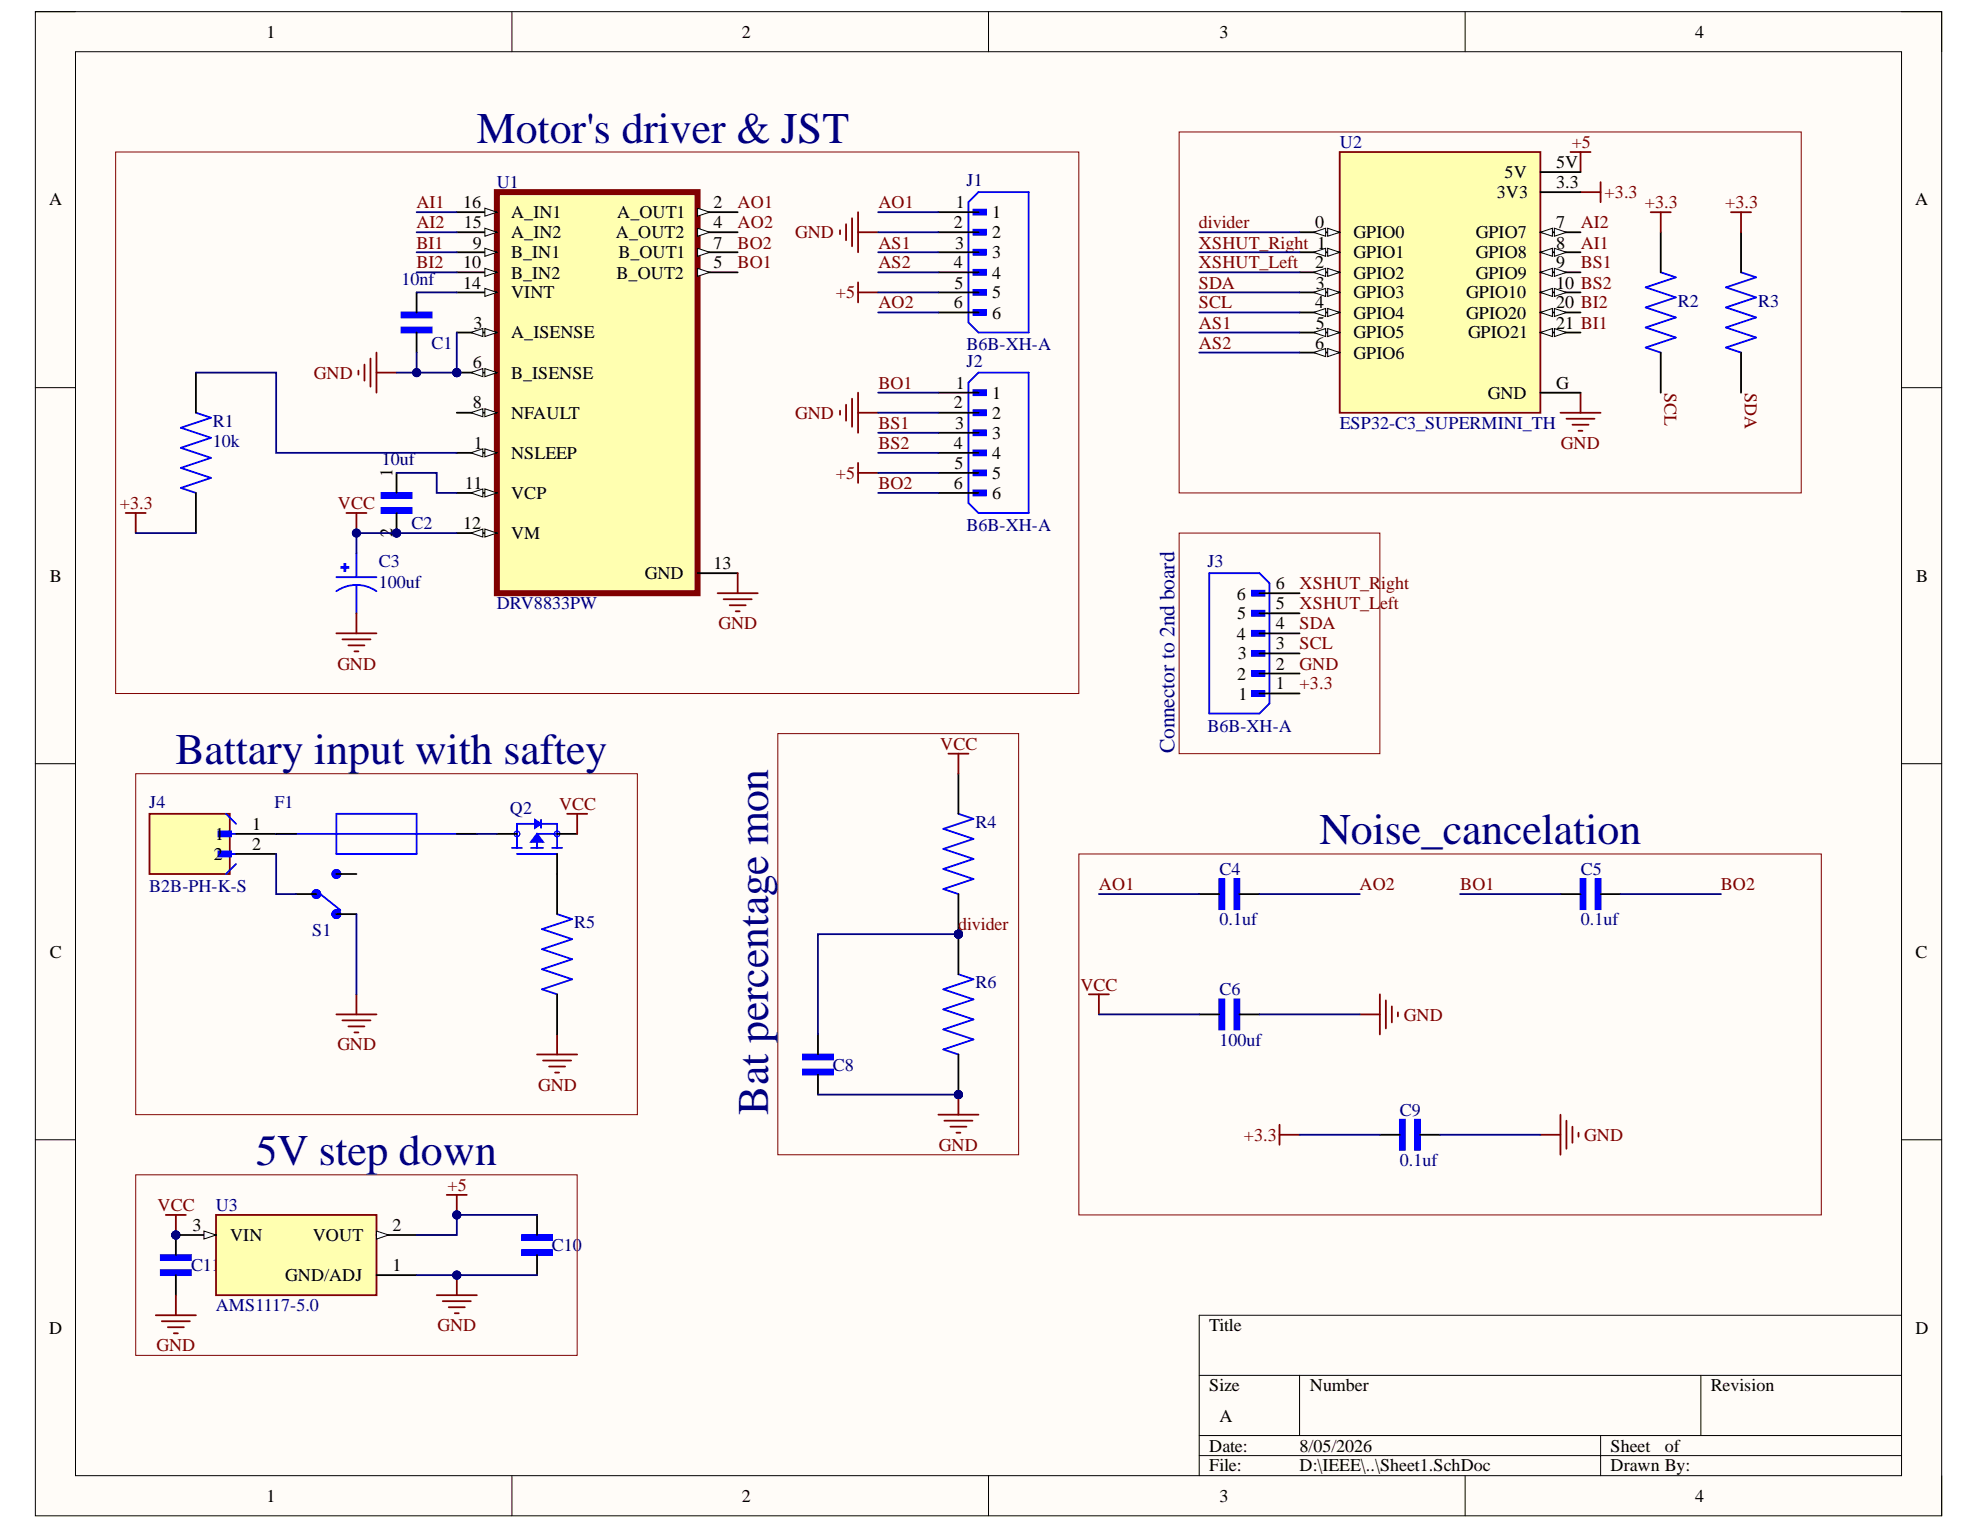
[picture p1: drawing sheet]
<svg xmlns="http://www.w3.org/2000/svg" width="279mm" height="216mm" viewBox="0 0 279 216" stroke-linecap="round" stroke-linejoin="round" font-family="sans-serif">
<defs><g id="words">
<g font-size="6.2" fill="#000080">
<text x="67.3" y="20.1">Motor's driver &amp; JST</text>
<text x="24.8" y="107.8">Battary input with saftey</text>
<text x="186.2" y="119.2">Noise_cancelation</text>
<text x="108.4" y="157.3" transform="rotate(-90 108.4 157.3)">Bat percentage mon</text>
<text x="36.1" y="164.5">5V step down</text>
</g>
<text font-size="3.1" fill="#000080" x="165.7" y="106.3" transform="rotate(-90 165.7 106.3)">Connector to 2nd board</text>
<g font-size="2.5">
<text x="37.6" y="5.3">1</text>
<text x="104.7" y="5.3">2</text>
<text x="172.1" y="5.3">3</text>
<text x="239.2" y="5.3">4</text>
<text x="219.6" y="23.8">5V</text>
<text x="6.9" y="29">A</text>
<text x="65.4" y="29.4">16</text>
<text x="100.7" y="29.4">2</text>
<text x="134.9" y="29.4">1</text>
<text x="211.2" y="28">3V3</text>
<text x="212.3" y="25.1">5V</text>
<text x="219.6" y="26.5">3.3</text>
<text x="270.2" y="29">A</text>
<text x="65.4" y="32.2">15</text>
<text x="66.7" y="35.1">9</text>
<text x="72.1" y="30.8">A_IN1</text>
<text x="72.1" y="33.6">A_IN2</text>
<text x="86.9" y="33.6">A_OUT2</text>
<text x="87.1" y="30.8">A_OUT1</text>
<text x="100.7" y="32.2">4</text>
<text x="100.7" y="35.1">7</text>
<text x="134.6" y="32.2">2</text>
<text x="134.8" y="35.1">3</text>
<text x="140" y="30.8">1</text>
<text x="140" y="33.6">2</text>
<text x="185.6" y="32.2">0</text>
<text x="191" y="33.6">GPIO0</text>
<text x="208.3" y="33.6">GPIO7</text>
<text x="219.6" y="32.2">7</text>
<text x="219.6" y="35.1">8</text>
<text x="65.4" y="37.9">10</text>
<text x="65.4" y="40.7">14</text>
<text x="72.1" y="36.4">B_IN1</text>
<text x="72.1" y="39.3">B_IN2</text>
<text x="87" y="39.3">B_OUT2</text>
<text x="87.3" y="36.4">B_OUT1</text>
<text x="100.7" y="37.9">5</text>
<text x="134.6" y="37.9">4</text>
<text x="134.7" y="40.7">5</text>
<text x="140" y="36.4">3</text>
<text x="140" y="39.3">4</text>
<text x="185.6" y="37.9">2</text>
<text x="185.7" y="40.7">3</text>
<text x="191" y="36.4">GPIO1</text>
<text x="191" y="39.3">GPIO2</text>
<text x="208.3" y="36.4">GPIO8</text>
<text x="208.3" y="39.3">GPIO9</text>
<text x="219.6" y="37.9">9</text>
<text x="219.6" y="40.7">10 BS2</text>
<text x="66.8" y="46.4">3</text>
<text x="72.1" y="42.1">VINT</text>
<text x="72.1" y="47.8">A_ISENSE</text>
<text x="134.6" y="43.5">6</text>
<text x="140" y="42.1">5</text>
<text x="140" y="45">6</text>
<text x="185.6" y="43.5">4</text>
<text x="185.7" y="46.4">5</text>
<text x="191" y="42.1">GPIO3</text>
<text x="191" y="45">GPIO4</text>
<text x="191" y="47.8">GPIO5</text>
<text x="206.9" y="42.1">GPIO10</text>
<text x="206.9" y="45">GPIO20</text>
<text x="207.2" y="47.8">GPIO21</text>
<text x="219.6" y="43.5">20 BI2</text>
<text x="219.6" y="46.4">21 BI1</text>
<text x="66.7" y="52">6</text>
<text x="72.1" y="53.4">B_ISENSE</text>
<text x="185.6" y="49.2">6</text>
<text x="191" y="50.6">GPIO6</text>
<text x="66.7" y="57.6">8</text>
<text x="72.1" y="59.1">NFAULT</text>
<text x="134.6" y="57.6">2</text>
<text x="134.9" y="54.9">1</text>
<text x="140" y="56.3">1</text>
<text x="140" y="59.1">2</text>
<text x="209.9" y="56.3">GND</text>
<text x="219.6" y="54.9">G</text>
<text x="66.9" y="63.3">1</text>
<text x="72.1" y="64.7">NSLEEP</text>
<text x="134.6" y="63.3">4</text>
<text x="134.8" y="60.5">3</text>
<text x="140" y="62">3</text>
<text x="140" y="64.7">4</text>
<text x="55.4" y="67.3" transform="rotate(-90 55.4 67.3)">1</text>
<text x="65.6" y="69">11</text>
<text x="72.1" y="70.4">VCP</text>
<text x="134.6" y="69">6</text>
<text x="134.7" y="66.2">5</text>
<text x="140" y="67.6">5</text>
<text x="140" y="70.4">6</text>
<text x="55.4" y="75.8" transform="rotate(-90 55.4 75.8)">2</text>
<text x="65.4" y="74.6">12</text>
<text x="72.1" y="76.1">VM</text>
<text x="7" y="82.1">B</text>
<text x="91" y="81.7">GND</text>
<text x="100.7" y="80.3">13</text>
<text x="180" y="83.2">6</text>
<text x="270.4" y="82.1">B</text>
<text x="174.5" y="84.6">6</text>
<text x="174.6" y="87.4">5</text>
<text x="180" y="88.8">4</text>
<text x="180" y="86">5</text>
<text x="174.5" y="90.3">4</text>
<text x="174.6" y="95.9">2</text>
<text x="174.7" y="93.1">3</text>
<text x="180" y="94.5">2</text>
<text x="180" y="91.6">3</text>
<text x="174.8" y="98.7">1</text>
<text x="180" y="97.3">1</text>
<text x="30.4" y="118.5">1</text>
<text x="35.6" y="117.1">1</text>
<text x="35.6" y="119.9">2</text>
<text x="30.2" y="121.4">2</text>
<text x="7" y="135.1">C</text>
<text x="270.3" y="135.1">C</text>
<text x="27.1" y="173.8">3</text>
<text x="55.4" y="173.8">2</text>
<text x="32.5" y="175.1">VIN</text>
<text x="44.1" y="175.1">VOUT</text>
<text x="55.4" y="179.3">1</text>
<text x="40.2" y="180.8">GND/ADJ</text>
<text x="6.9" y="188.2">D</text>
<text x="170.6" y="187.9">Title</text>
<text x="270.3" y="188.2">D</text>
<text x="170.6" y="196.3">Size</text>
<text x="184.8" y="196.3">Number</text>
<text x="241.4" y="196.3">Revision</text>
<text x="172.1" y="200.6">A</text>
<text x="170.6" y="204.9">Date:</text>
<text x="170.6" y="207.6">File:</text>
<text x="183.4" y="204.9">8/05/2026</text>
<text x="183.4" y="207.6">D:\IEEE\..\Sheet1.SchDoc</text>
<text x="227.3" y="204.9">Sheet</text>
<text x="227.3" y="207.6">Drawn By:</text>
<text x="234.9" y="204.9">of</text>
<text x="37.6" y="212">1</text>
<text x="104.7" y="212">2</text>
<text x="172.1" y="212">3</text>
<text x="239.2" y="212">4</text>
</g>
<g font-size="2.5" fill="#000080">
<text x="189.1" y="20.9">U2</text>
<text x="70.1" y="26.5">U1</text>
<text x="136.4" y="26.3">J1</text>
<text x="56.7" y="40.2">10nf</text>
<text x="236.7" y="43.3">R2</text>
<text x="248.1" y="43.3">R3</text>
<text x="60.9" y="49.2">C1</text>
<text x="136.4" y="49.4">B6B-XH-A</text>
<text x="136.4" y="51.7">J2</text>
<text x="30" y="60.3">R1</text>
<text x="30" y="63.1">10k</text>
<text x="53.9" y="65.6">10uf</text>
<text x="189.1" y="60.5">ESP32-C3_SUPERMINI_TH</text>
<text x="58.1" y="74.6">C2</text>
<text x="136.4" y="75">B6B-XH-A</text>
<text x="53.4" y="80">C3</text>
<text x="53.4" y="82.9">100uf</text>
<text x="170.4" y="80">J3</text>
<text x="70.1" y="86">DRV8833PW</text>
<text x="170.4" y="103.3">B6B-XH-A</text>
<text x="21.1" y="114">J4</text>
<text x="38.7" y="114">F1</text>
<text x="72" y="114.9">Q2</text>
<text x="137.7" y="116.8">R4</text>
<text x="21.1" y="125.9">B2B-PH-K-S</text>
<text x="172.1" y="123.5">C4</text>
<text x="223.1" y="123.5">C5</text>
<text x="81" y="131">R5</text>
<text x="172.1" y="130.6">0.1uf</text>
<text x="223.1" y="130.6">0.1uf</text>
<text x="44.1" y="132.1">S1</text>
<text x="137.7" y="139.4">R6</text>
<text x="172.1" y="140.5">C6</text>
<text x="172.1" y="147.6">100uf</text>
<text x="117.5" y="151.1">C8</text>
<text x="197.5" y="157.4">C9</text>
<text x="197.5" y="164.5">0.1uf</text>
<text x="30.4" y="170.9">U3</text>
<text x="27" y="179.3">C11</text>
<text x="77.9" y="176.5">C10</text>
<text x="30.4" y="185">AMS1117-5.0</text>
</g>
<g font-size="2.5" fill="#800000">
<text x="221.8" y="20.9">+5</text>
<text x="58.8" y="29.4">AI1</text>
<text x="104.1" y="29.4">AO1</text>
<text x="124" y="29.4">AO1</text>
<text x="226.4" y="28">+3.3</text>
<text x="232.1" y="29.4">+3.3</text>
<text x="243.4" y="29.4">+3.3</text>
<text x="58.8" y="32.2">AI2</text>
<text x="58.8" y="35.1">BI1</text>
<text x="104.1" y="32.2">AO2</text>
<text x="104.1" y="35.1">BO2</text>
<text x="112.2" y="33.6">GND</text>
<text x="124" y="35.1">AS1</text>
<text x="169.2" y="32.2">divider</text>
<text x="169.2" y="35.1">XSHUT_Right 1</text>
<text x="223.1" y="35.1">AI1</text>
<text x="223.1" y="32.2">AI2</text>
<text x="58.8" y="37.9">BI2</text>
<text x="104.1" y="37.9">BO1</text>
<text x="124" y="37.9">AS2</text>
<text x="169.2" y="37.9">XSHUT_Left</text>
<text x="169.2" y="40.7">SDA</text>
<text x="223.1" y="37.9">BS1</text>
<text x="118" y="42.1">+5</text>
<text x="124" y="43.5">AO2</text>
<text x="169.2" y="46.4">AS1</text>
<text x="169.2" y="43.5">SCL</text>
<text x="44.3" y="53.4">GND</text>
<text x="169.2" y="49.2">AS2</text>
<text x="112.2" y="59.1">GND</text>
<text x="124" y="54.9">BO1</text>
<text x="234.9" y="55.4" transform="rotate(90 234.9 55.4)">SCL</text>
<text x="246.2" y="55.4" transform="rotate(90 246.2 55.4)">SDA</text>
<text x="124" y="60.5">BS1</text>
<text x="124" y="63.3">BS2</text>
<text x="220.3" y="63.3">GND</text>
<text x="16.9" y="71.8">+3.3</text>
<text x="47.7" y="71.8">VCC</text>
<text x="118" y="67.6">+5</text>
<text x="124" y="69">BO2</text>
<text x="183.4" y="83.2">XSHUT_Right</text>
<text x="101.4" y="88.8">GND</text>
<text x="183.4" y="88.8">SDA</text>
<text x="183.4" y="86">XSHUT_L</text>
<text x="194.7" y="86">eft</text>
<text x="47.6" y="94.5">GND</text>
<text x="183.4" y="94.5">GND</text>
<text x="183.4" y="91.6">SCL</text>
<text x="183.4" y="97.3">+3.3</text>
<text x="132.7" y="105.8">VCC</text>
<text x="78.9" y="114.3">VCC</text>
<text x="155.1" y="125.6">AO1</text>
<text x="191.9" y="125.6">AO2</text>
<text x="206.1" y="125.6">BO1</text>
<text x="242.8" y="125.6">BO2</text>
<text x="135.2" y="131.2">divider</text>
<text x="152.4" y="139.8">VCC</text>
<text x="47.6" y="148.2">GND</text>
<text x="198.1" y="144">GND</text>
<text x="75.9" y="153.9">GND</text>
<text x="175.5" y="161">+3.3</text>
<text x="223.6" y="161">GND</text>
<text x="132.5" y="162.4">GND</text>
<text x="22.2" y="170.9">VCC</text>
<text x="63.2" y="168.1">+5</text>
<text x="22.1" y="190.7">GND</text>
<text x="61.7" y="187.9">GND</text>
</g>
</g></defs>
<path d="M5 1.6h269v212.3h-269z" fill-rule="evenodd" fill="#fffcf8"/>
<path d="M5 1.6h269v212.3h-269z" fill="none" stroke="#000" stroke-width=".14"/>
<path d="M10.7 7.3h257.6v200.9h-257.6z" fill-rule="evenodd" fill="#fffcf8"/>
<g fill="none" stroke="#000" stroke-width=".14">
<path d="M5 1.6h5.7M10.7 7.3h257.6v200.9h-257.6zM72.2 1.6v5.7M139.5 1.6v5.7M206.7 1.6v5.7M268.3 1.6h5.7v5.7M5 54.7h5.7M268.3 54.7h5.7M5 107.8h5.7M268.3 107.8h5.7M5 160.8h5.7M268.3 160.8h5.7"/>
<path d="M169.2 194.1h99.1M183.4 194.1v8.5M240 194.1v8.5M268.3 185.6h-99.1v22.6M72.2 208.2v5.7M139.5 208.2v5.7M169.2 202.6h99.1M169.2 205.4h99.1M206.7 208.2v5.7M225.9 202.6v5.6M274 208.2v5.7"/>
</g>
<circle cx="64.5" cy="52.6" r=".57" fill="#000080"/>
<circle cx="64.5" cy="52.6" r=".57" fill="none" stroke="#000080" stroke-width=".14"/>
<path d="M70.1 27.1h28.3v56.6h-28.3z" fill-rule="evenodd" fill="#ffffb0"/>
<path d="M70.1 27.1h28.3v56.6h-28.3z" fill="none" stroke="#800000" stroke-width=".84"/>
<path d="M64.5 29.9h5.6" fill="none" stroke="#000" stroke-width=".25"/>
<path d="M68.4 29.4l1.7 .5-1.7 .6z" fill="#f8fcff"/>
<path d="M68.4 29.4l1.7 .5-1.7 .6z" fill="none" stroke="#000" stroke-width=".14"/>
<path d="M64.5 32.8h5.6" fill="none" stroke="#000" stroke-width=".25"/>
<path d="M68.4 32.2l1.7 .6-1.7 .5z" fill="#f8fcff"/>
<path d="M68.4 32.2l1.7 .6-1.7 .5z" fill="none" stroke="#000" stroke-width=".14"/>
<path d="M64.5 35.6h5.6" fill="none" stroke="#000" stroke-width=".25"/>
<path d="M68.4 35l1.7 .6-1.7 .6z" fill="#f8fcff"/>
<path d="M68.4 35l1.7 .6-1.7 .6z" fill="none" stroke="#000" stroke-width=".14"/>
<path d="M64.5 38.4h5.6" fill="none" stroke="#000" stroke-width=".25"/>
<path d="M68.4 37.9l1.7 .5-1.7 .6z" fill="#f8fcff"/>
<path d="M68.4 37.9l1.7 .5-1.7 .6z" fill="none" stroke="#000" stroke-width=".14"/>
<path d="M64.5 41.3h5.6" fill="none" stroke="#000" stroke-width=".25"/>
<path d="M68.4 40.7l1.7 .6-1.7 .5z" fill="#f8fcff"/>
<path d="M68.4 40.7l1.7 .6-1.7 .5z" fill="none" stroke="#000" stroke-width=".14"/>
<path d="M64.5 46.9h5.6" fill="none" stroke="#000" stroke-width=".25"/>
<path d="M68.4 46.4l1.7 .5-1.7 .6z" fill="#f8fcff"/>
<path d="M68.4 46.4l1.7 .5-1.7 .6z" fill="none" stroke="#000" stroke-width=".14"/>
<path d="M66.4 46.9l1.7-.5v1.1z" fill="#f8fcff"/>
<path d="M66.4 46.9l1.7-.5v1.1z" fill="none" stroke="#000" stroke-width=".14"/>
<path d="M64.5 52.6h5.6" fill="none" stroke="#000" stroke-width=".25"/>
<path d="M68.4 52l1.7 .6-1.7 .5z" fill="#f8fcff"/>
<path d="M68.4 52l1.7 .6-1.7 .5z" fill="none" stroke="#000" stroke-width=".14"/>
<path d="M66.4 52.6l1.7-.6v1.1z" fill="#f8fcff"/>
<path d="M66.4 52.6l1.7-.6v1.1z" fill="none" stroke="#000" stroke-width=".14"/>
<circle cx="64.5" cy="52.6" r=".57" fill="#000080"/>
<circle cx="64.5" cy="52.6" r=".57" fill="none" stroke="#000080" stroke-width=".14"/>
<path d="M64.5 58.2h5.6" fill="none" stroke="#000" stroke-width=".25"/>
<path d="M68.4 57.7l1.7 .5-1.7 .6z" fill="#f8fcff"/>
<path d="M68.4 57.7l1.7 .5-1.7 .6z" fill="none" stroke="#000" stroke-width=".14"/>
<path d="M66.4 58.2l1.7-.5v1.1z" fill="#f8fcff"/>
<path d="M66.4 58.2l1.7-.5v1.1z" fill="none" stroke="#000" stroke-width=".14"/>
<path d="M64.5 63.9h5.6" fill="none" stroke="#000" stroke-width=".25"/>
<path d="M68.4 63.3l1.7 .6-1.7 .6z" fill="#f8fcff"/>
<path d="M68.4 63.3l1.7 .6-1.7 .6z" fill="none" stroke="#000" stroke-width=".14"/>
<path d="M66.4 63.9l1.7-.6v1.2z" fill="#f8fcff"/>
<path d="M66.4 63.9l1.7-.6v1.2z" fill="none" stroke="#000" stroke-width=".14"/>
<path d="M64.5 69.6h5.6" fill="none" stroke="#000" stroke-width=".25"/>
<path d="M68.4 69l1.7 .6-1.7 .5z" fill="#f8fcff"/>
<path d="M68.4 69l1.7 .6-1.7 .5z" fill="none" stroke="#000" stroke-width=".14"/>
<path d="M66.4 69.6l1.7-.6v1.1z" fill="#f8fcff"/>
<path d="M66.4 69.6l1.7-.6v1.1z" fill="none" stroke="#000" stroke-width=".14"/>
<path d="M64.5 75.2h5.6" fill="none" stroke="#000" stroke-width=".25"/>
<path d="M68.4 74.7l1.7 .5-1.7 .6z" fill="#f8fcff"/>
<path d="M68.4 74.7l1.7 .5-1.7 .6z" fill="none" stroke="#000" stroke-width=".14"/>
<path d="M66.4 75.2l1.7-.5v1.1z" fill="#f8fcff"/>
<path d="M66.4 75.2l1.7-.5v1.1z" fill="none" stroke="#000" stroke-width=".14"/>
<path d="M98.4 29.9h5.7" fill="none" stroke="#000" stroke-width=".25"/>
<path d="M98.4 29.4l1.7 .5-1.7 .6z" fill="#f8fcff"/>
<path d="M98.4 29.4l1.7 .5-1.7 .6z" fill="none" stroke="#000" stroke-width=".14"/>
<path d="M98.4 32.8h5.7" fill="none" stroke="#000" stroke-width=".25"/>
<path d="M98.4 32.2l1.7 .6-1.7 .5z" fill="#f8fcff"/>
<path d="M98.4 32.2l1.7 .6-1.7 .5z" fill="none" stroke="#000" stroke-width=".14"/>
<path d="M98.4 35.6h5.7" fill="none" stroke="#000" stroke-width=".25"/>
<path d="M98.4 35l1.7 .6-1.7 .6z" fill="#f8fcff"/>
<path d="M98.4 35l1.7 .6-1.7 .6z" fill="none" stroke="#000" stroke-width=".14"/>
<path d="M98.4 38.4h5.7" fill="none" stroke="#000" stroke-width=".25"/>
<path d="M98.4 37.9l1.7 .5-1.7 .6z" fill="#f8fcff"/>
<path d="M98.4 37.9l1.7 .5-1.7 .6z" fill="none" stroke="#000" stroke-width=".14"/>
<path d="M98.4 80.9h5.7" fill="none" stroke="#000" stroke-width=".25"/>
<path d="M56.7 46.2h4.2v.7h-4.2z" fill-rule="evenodd" fill="#00f"/>
<path d="M56.7 46.2h4.2v.7h-4.2z" fill="none" stroke="#00f" stroke-width=".25"/>
<path d="M56.7 44.1h4.2v.7h-4.2z" fill-rule="evenodd" fill="#00f"/>
<path d="M56.7 44.1h4.2v.7h-4.2z" fill="none" stroke="#00f" stroke-width=".25"/>
<path d="M58.8 41.3v2.8M58.8 46.9v2.9" fill="none" stroke="#000" stroke-width=".25"/>
<path d="M48.6 79.6h.1v1h-.1z" fill-rule="evenodd" fill="#00f"/>
<path d="M48.6 79.6h.1v1h-.1z" fill="none" stroke="#00f" stroke-width=".25"/>
<path d="M48.2 80h1v.1h-1z" fill-rule="evenodd" fill="#00f"/>
<path d="M50.3 78.1v3.3M47.5 83.4a4.9 4.9 0 0 1 5.6 0M47.5 81.4h5.6M48.2 80h1v.1h-1zM50.3 82.6v3.9" fill="none" stroke="#00f" stroke-width=".25"/>
<g fill="none" stroke="#800000" stroke-width=".25">
<path d="M118.5 32.5v.6M119.4 31.6v2.3M120.2 30.8v4M121.1 29.9v5.7M121.1 39.8v2.9M121.1 32.8h2.8M50.6 52.3v.6M51.4 51.4v2.3M52.3 50.6v4M53.1 49.8v5.6M53.1 52.6h2.9M118.5 58v.5"/>
<path d="M119.4 57.1v2.3M120.2 56.3v3.9M121.1 55.4v5.7M121.1 58.2h2.8M121.1 41.3h2.8M17.7 72.4h2.9M19.2 72.4v2.8M121.1 65.3v2.8M121.1 66.7h2.8M47.5 89.4h5.6M48.3 90.2h4M49.2 91.1h2.2"/>
<path d="M50 91.9h.6M50.3 86.5v2.9M101.3 83.7h5.6M102.1 84.6h4M103 85.4h2.2M103.8 86.3h.6M104.1 80.9v2.8M23.4 171.4h2.8M24.8 171.4v2.9"/>
</g>
<circle cx="24.8" cy="174.3" r=".57" fill="#000080"/>
<circle cx="24.8" cy="174.3" r=".57" fill="none" stroke="#000080" stroke-width=".14"/>
<path d="M64.5 179.9v2.9M61.6 182.8h5.7M62.5 183.6h3.9M63.3 184.5h2.3M64.2 185.3h.5" fill="none" stroke="#800000" stroke-width=".25"/>
<circle cx="64.5" cy="179.9" r=".57" fill="#000080"/>
<circle cx="64.5" cy="179.9" r=".57" fill="none" stroke="#000080" stroke-width=".14"/>
<path d="M63 168.6h2.9M64.5 168.6v2.8" fill="none" stroke="#800000" stroke-width=".25"/>
<circle cx="64.5" cy="171.4" r=".57" fill="#000080"/>
<circle cx="64.5" cy="171.4" r=".57" fill="none" stroke="#000080" stroke-width=".14"/>
<path d="M221.6 21.5h2.8M223 21.5v2.8M223 27.1h2.9M225.9 25.7v2.8M220.2 58.2h5.7M221 59.1h4M221.9 59.9h2.3M223 55.4v2.8M222.7 60.8h.6" fill="none" stroke="#800000" stroke-width=".25"/>
<circle cx="56" cy="75.2" r=".57" fill="#000080"/>
<circle cx="56" cy="75.2" r=".57" fill="none" stroke="#000080" stroke-width=".14"/>
<path d="M53.8 69.6h4.3v.7h-4.3z" fill-rule="evenodd" fill="#00f"/>
<path d="M53.8 69.6h4.3v.7h-4.3z" fill="none" stroke="#00f" stroke-width=".25"/>
<path d="M53.8 71.7h4.3v.7h-4.3z" fill-rule="evenodd" fill="#00f"/>
<path d="M53.8 71.7h4.3v.7h-4.3z" fill="none" stroke="#00f" stroke-width=".25"/>
<path d="M56 66.7v2.9M56 72.4v2.8" fill="none" stroke="#000" stroke-width=".25"/>
<circle cx="56" cy="75.2" r=".57" fill="#000080"/>
<circle cx="56" cy="75.2" r=".57" fill="none" stroke="#000080" stroke-width=".14"/>
<path d="M137.4 29.6h1.7v.7h-1.7z" fill-rule="evenodd" fill="#00f"/>
<path d="M137.4 29.6h1.7v.7h-1.7z" fill="none" stroke="#00f" stroke-width=".25"/>
<path d="M137.4 32.4h1.7v.7h-1.7z" fill-rule="evenodd" fill="#00f"/>
<path d="M137.4 32.4h1.7v.7h-1.7z" fill="none" stroke="#00f" stroke-width=".25"/>
<path d="M137.4 35.2h1.7v.8h-1.7z" fill-rule="evenodd" fill="#00f"/>
<path d="M137.4 35.2h1.7v.8h-1.7z" fill="none" stroke="#00f" stroke-width=".25"/>
<path d="M137.4 38.1h1.7v.7h-1.7z" fill-rule="evenodd" fill="#00f"/>
<path d="M137.4 38.1h1.7v.7h-1.7z" fill="none" stroke="#00f" stroke-width=".25"/>
<path d="M137.4 40.9h1.7v.7h-1.7z" fill-rule="evenodd" fill="#00f"/>
<path d="M137.4 40.9h1.7v.7h-1.7z" fill="none" stroke="#00f" stroke-width=".25"/>
<path d="M137.4 43.7h1.7v.7h-1.7z" fill-rule="evenodd" fill="#00f"/>
<path d="M136.7 28.5l1.4-1.4h7.1v19.8h-7.1l-1.4-1.4zM137.4 43.7h1.7v.7h-1.7z" fill="none" stroke="#00f" stroke-width=".25"/>
<path d="M132.4 29.9h5.7M132.4 32.8h5.7M132.4 35.6h5.7M132.4 38.4h5.7M132.4 41.3h5.7M132.4 44.1h5.7" fill="none" stroke="#000" stroke-width=".25"/>
<path d="M137.4 55.1h1.7v.7h-1.7z" fill-rule="evenodd" fill="#00f"/>
<path d="M137.4 55.1h1.7v.7h-1.7z" fill="none" stroke="#00f" stroke-width=".25"/>
<path d="M137.4 57.9h1.7v.7h-1.7z" fill-rule="evenodd" fill="#00f"/>
<path d="M137.4 57.9h1.7v.7h-1.7z" fill="none" stroke="#00f" stroke-width=".25"/>
<path d="M137.4 60.7h1.7v.7h-1.7z" fill-rule="evenodd" fill="#00f"/>
<path d="M137.4 60.7h1.7v.7h-1.7z" fill="none" stroke="#00f" stroke-width=".25"/>
<path d="M137.4 63.5h1.7v.8h-1.7z" fill-rule="evenodd" fill="#00f"/>
<path d="M137.4 63.5h1.7v.8h-1.7z" fill="none" stroke="#00f" stroke-width=".25"/>
<path d="M137.4 66.4h1.7v.7h-1.7z" fill-rule="evenodd" fill="#00f"/>
<path d="M137.4 66.4h1.7v.7h-1.7z" fill="none" stroke="#00f" stroke-width=".25"/>
<path d="M137.4 69.2h1.7v.7h-1.7z" fill-rule="evenodd" fill="#00f"/>
<path d="M136.7 54l1.4-1.4h7.1v19.8h-7.1l-1.4-1.4zM137.4 69.2h1.7v.7h-1.7z" fill="none" stroke="#00f" stroke-width=".25"/>
<path d="M132.4 55.4h5.7M132.4 58.2h5.7M132.4 61.1h5.7M132.4 63.9h5.7M132.4 66.7h5.7M132.4 69.6h5.7" fill="none" stroke="#000" stroke-width=".25"/>
<path d="M21.1 114.8h11.3v8.5h-11.3z" fill-rule="evenodd" fill="#ffffb0"/>
<path d="M21.1 114.8h11.3v8.5h-11.3z" fill="none" stroke="#800000" stroke-width=".25"/>
<path d="M30.8 117.3h1.8v.7h-1.8z" fill-rule="evenodd" fill="#00f"/>
<path d="M30.8 117.3h1.8v.7h-1.8z" fill="none" stroke="#00f" stroke-width=".25"/>
<path d="M30.8 120.1h1.8v.8h-1.8z" fill-rule="evenodd" fill="#00f"/>
<path d="M31.2 117.7h2.1M31.9 114.8l1.4 1.5M72.2 119.7h1.5M72.9 119.7v-3.4h5.7v3.4M74.9 119.7h1.7M76.3 115.7v1.1M77.9 119.7h1.4M78.6 117.7h-2.8v2M30.8 120.1h1.8v.8h-1.8zM31.2 120.5h2.1M33.3 121.9l-1.4 1.4M72.9 120.5h5.7" fill="none" stroke="#00f" stroke-width=".25"/>
<path d="M33.3 117.7h5.7M33.3 120.5h5.7" fill="none" stroke="#000" stroke-width=".25"/>
<path d="M75.5 115.7l.8 .6-.8 .5z" fill="#00f"/>
<path d="M75.5 115.7l.8 .6-.8 .5z" fill="none" stroke="#00f" stroke-width=".25"/>
<path d="M75.8 117.7l.8 1.1h-1.7z" fill="#00f"/>
<path d="M75.8 117.7l.8 1.1h-1.7z" fill="none" stroke="#00f" stroke-width=".25"/>
<g fill="none" stroke="#00f" stroke-width=".14">
<circle cx="72.9" cy="117.7" r=".4"/>
<circle cx="78.6" cy="117.7" r=".4"/>
</g>
<path d="M70.1 117.7h2.8M78.6 117.7h2.8M78.6 120.5v2.8" fill="none" stroke="#000" stroke-width=".25"/>
<path d="M80 114.8h2.9M81.4 114.8v2.9M47.5 143.1h5.6M48.3 144h4M49.2 144.8h2.2M50 145.7h.6M50.3 140.3v2.8M75.8 148.8h5.6M76.6 149.7h4M77.5 150.5h2.2M78.3 151.4h.6M78.6 146v2.8" fill="none" stroke="#800000" stroke-width=".25"/>
<path d="M176.7 97.5h1.7v.7h-1.7z" fill-rule="evenodd" fill="#00f"/>
<path d="M176.7 97.5h1.7v.7h-1.7z" fill="none" stroke="#00f" stroke-width=".25"/>
<path d="M176.7 94.7h1.7v.7h-1.7z" fill-rule="evenodd" fill="#00f"/>
<path d="M176.7 94.7h1.7v.7h-1.7z" fill="none" stroke="#00f" stroke-width=".25"/>
<path d="M176.7 91.8h1.7v.8h-1.7z" fill-rule="evenodd" fill="#00f"/>
<path d="M176.7 91.8h1.7v.8h-1.7z" fill="none" stroke="#00f" stroke-width=".25"/>
<path d="M176.7 89h1.7v.7h-1.7z" fill-rule="evenodd" fill="#00f"/>
<path d="M176.7 89h1.7v.7h-1.7z" fill="none" stroke="#00f" stroke-width=".25"/>
<path d="M176.7 86.2h1.7v.7h-1.7z" fill-rule="evenodd" fill="#00f"/>
<path d="M176.7 86.2h1.7v.7h-1.7z" fill="none" stroke="#00f" stroke-width=".25"/>
<path d="M176.7 83.4h1.7v.7h-1.7z" fill-rule="evenodd" fill="#00f"/>
<path d="M170.6 80.9h7.1l1.4 1.4v17l-1.4 1.4h-7.1zM176.7 83.4h1.7v.7h-1.7z" fill="none" stroke="#00f" stroke-width=".25"/>
<path d="M177.7 97.9h5.7M177.7 95h5.7M177.7 92.2h5.7M177.7 89.4h5.7M177.7 86.5h5.7M177.7 83.7h5.7" fill="none" stroke="#000" stroke-width=".25"/>
<circle cx="135.2" cy="131.8" r=".57" fill="#000080"/>
<circle cx="135.2" cy="131.8" r=".57" fill="none" stroke="#000080" stroke-width=".14"/>
<path d="M135.2 114.8l2.2 .7-4.3 1.5 4.3 1.4-4.3 1.4 4.3 1.4-4.3 1.4 4.3 1.4-4.3 1.5 2.1 .7" fill="none" stroke="#00f" stroke-width=".25"/>
<path d="M135.2 126.2v5.6" fill="none" stroke="#000" stroke-width=".25"/>
<circle cx="135.2" cy="131.8" r=".57" fill="#000080"/>
<circle cx="135.2" cy="131.8" r=".57" fill="none" stroke="#000080" stroke-width=".14"/>
<path d="M135.2 109.2v5.6" fill="none" stroke="#000" stroke-width=".25"/>
<circle cx="135.2" cy="154.5" r=".57" fill="#000080"/>
<circle cx="135.2" cy="154.5" r=".57" fill="none" stroke="#000080" stroke-width=".14"/>
<circle cx="135.2" cy="131.8" r=".57" fill="#000080"/>
<circle cx="135.2" cy="131.8" r=".57" fill="none" stroke="#000080" stroke-width=".14"/>
<path d="M135.2 137.5l2.2 .7-4.3 1.4 4.3 1.4-4.3 1.4 4.3 1.5-4.3 1.4 4.3 1.4-4.3 1.4 2.1 .7" fill="none" stroke="#00f" stroke-width=".25"/>
<path d="M135.2 148.8v5.7" fill="none" stroke="#000" stroke-width=".25"/>
<circle cx="135.2" cy="154.5" r=".57" fill="#000080"/>
<circle cx="135.2" cy="154.5" r=".57" fill="none" stroke="#000080" stroke-width=".14"/>
<path d="M135.2 131.8v5.7" fill="none" stroke="#000" stroke-width=".25"/>
<circle cx="135.2" cy="131.8" r=".57" fill="#000080"/>
<circle cx="135.2" cy="131.8" r=".57" fill="none" stroke="#000080" stroke-width=".14"/>
<path d="M113.3 150.9h4.2v.7h-4.2z" fill-rule="evenodd" fill="#00f"/>
<path d="M113.3 150.9h4.2v.7h-4.2z" fill="none" stroke="#00f" stroke-width=".25"/>
<path d="M113.3 148.8h4.2v.7h-4.2z" fill-rule="evenodd" fill="#00f"/>
<path d="M113.3 148.8h4.2v.7h-4.2z" fill="none" stroke="#00f" stroke-width=".25"/>
<path d="M115.4 146v2.8M115.4 151.6v2.9" fill="none" stroke="#000" stroke-width=".25"/>
<path d="M133.8 106.4h2.9M135.2 106.4v2.8M132.4 157.3h5.7M133.3 158.1h3.9M134.1 159h2.3M135 159.8h.5M135.2 154.5v2.8" fill="none" stroke="#800000" stroke-width=".25"/>
<circle cx="135.2" cy="154.5" r=".57" fill="#000080"/>
<circle cx="135.2" cy="154.5" r=".57" fill="none" stroke="#000080" stroke-width=".14"/>
<circle cx="135.2" cy="131.8" r=".57" fill="#000080"/>
<circle cx="135.2" cy="131.8" r=".57" fill="none" stroke="#000080" stroke-width=".14"/>
<g fill="none" stroke="#00f" stroke-width=".25">
<path d="M39 117.7h28.3M47.5 114.8h11.3v5.7h-11.3zM45.2 126.2l2.8 2.2"/>
<circle cx="44.6" cy="126.2" r=".28"/>
<circle cx="44.6" cy="125.9" r=".28"/>
<circle cx="44.6" cy="126.2" r=".57"/>
<circle cx="44.6" cy="126.2" r=".4"/>
<circle cx="47.2" cy="129" r=".28"/>
<circle cx="47.5" cy="123.3" r=".28"/>
<circle cx="47.5" cy="123" r=".28"/>
<circle cx="47.5" cy="129" r=".28"/>
<circle cx="47.5" cy="129" r=".4"/>
<circle cx="47.5" cy="129" r=".57"/>
<circle cx="47.5" cy="123.3" r=".57"/>
</g>
<path d="M39 117.7h2.8M64.5 117.7h2.8M41.8 126.2h2.8M47.5 129h2.8M47.5 123.3h2.8" fill="none" stroke="#000" stroke-width=".25"/>
<path d="M172.1 141h.7v4.3h-.7z" fill-rule="evenodd" fill="#00f"/>
<path d="M172.1 141h.7v4.3h-.7z" fill="none" stroke="#00f" stroke-width=".25"/>
<path d="M174.2 141h.7v4.3h-.7z" fill-rule="evenodd" fill="#00f"/>
<path d="M174.2 141h.7v4.3h-.7z" fill="none" stroke="#00f" stroke-width=".25"/>
<path d="M169.2 143.1h2.9M174.9 143.1h2.8" fill="none" stroke="#000" stroke-width=".25"/>
<path d="M174.2 124h.7v4.3h-.7z" fill-rule="evenodd" fill="#00f"/>
<path d="M174.2 124h.7v4.3h-.7z" fill="none" stroke="#00f" stroke-width=".25"/>
<path d="M172.1 124h.7v4.3h-.7z" fill-rule="evenodd" fill="#00f"/>
<path d="M172.1 124h.7v4.3h-.7z" fill="none" stroke="#00f" stroke-width=".25"/>
<path d="M169.2 126.2h2.9M174.9 126.2h2.8" fill="none" stroke="#000" stroke-width=".25"/>
<path d="M225.2 124h.7v4.3h-.7z" fill-rule="evenodd" fill="#00f"/>
<path d="M225.2 124h.7v4.3h-.7z" fill="none" stroke="#00f" stroke-width=".25"/>
<path d="M223 124h.7v4.3h-.7z" fill-rule="evenodd" fill="#00f"/>
<path d="M223 124h.7v4.3h-.7z" fill="none" stroke="#00f" stroke-width=".25"/>
<path d="M220.2 126.2h2.8M225.9 126.2h2.8" fill="none" stroke="#000" stroke-width=".25"/>
<path d="M197.5 158h.7v4.3h-.7z" fill-rule="evenodd" fill="#00f"/>
<path d="M197.5 158h.7v4.3h-.7z" fill="none" stroke="#00f" stroke-width=".25"/>
<path d="M199.7 158h.7v4.3h-.7z" fill-rule="evenodd" fill="#00f"/>
<path d="M199.7 158h.7v4.3h-.7z" fill="none" stroke="#00f" stroke-width=".25"/>
<path d="M194.7 160.1h2.8M200.4 160.1h2.8" fill="none" stroke="#000" stroke-width=".25"/>
<g fill="none" stroke="#800000" stroke-width=".25">
<path d="M153.6 140.3h2.9M155.1 140.3v2.8M180.6 158.7v2.8M191.9 143.1h2.8M194.7 140.3v5.7M195.6 141.2v3.9M196.4 142v2.3M197.3 142.9v.5M220.2 157.3v5.6M221 158.1v4M221.9 159v2.3M222.7 159.8v.6"/>
<path d="M180.6 160.1h2.8M217.4 160.1h2.8"/>
</g>
<circle cx="24.8" cy="174.3" r=".57" fill="#000080"/>
<circle cx="24.8" cy="174.3" r=".57" fill="none" stroke="#000080" stroke-width=".14"/>
<path d="M22.7 177.1h4.2v.7h-4.2z" fill-rule="evenodd" fill="#00f"/>
<path d="M22.7 177.1h4.2v.7h-4.2z" fill="none" stroke="#00f" stroke-width=".25"/>
<path d="M22.7 179.2h4.2v.7h-4.2z" fill-rule="evenodd" fill="#00f"/>
<path d="M22.7 179.2h4.2v.7h-4.2z" fill="none" stroke="#00f" stroke-width=".25"/>
<path d="M24.8 174.3v2.8" fill="none" stroke="#000" stroke-width=".25"/>
<circle cx="24.8" cy="174.3" r=".57" fill="#000080"/>
<circle cx="24.8" cy="174.3" r=".57" fill="none" stroke="#000080" stroke-width=".14"/>
<path d="M24.8 179.9v2.9" fill="none" stroke="#000" stroke-width=".25"/>
<path d="M73.7 176.4h4.2v.7h-4.2z" fill-rule="evenodd" fill="#00f"/>
<path d="M73.7 176.4h4.2v.7h-4.2z" fill="none" stroke="#00f" stroke-width=".25"/>
<path d="M73.7 174.3h4.2v.7h-4.2z" fill-rule="evenodd" fill="#00f"/>
<path d="M234.3 38.4l2.2 .7-4.3 1.5 4.3 1.4-4.3 1.4 4.3 1.4-4.3 1.4 4.3 1.4-4.3 1.4 2.1 .8M245.7 38.4l2.1 .7-4.2 1.5 4.2 1.4-4.2 1.4 4.2 1.4-4.2 1.4 4.2 1.4-4.2 1.4 2.1 .8M27.6 58.2l2.2 .7-4.3 1.5 4.3 1.4-4.3 1.4 4.3 1.4-4.3 1.4 4.3 1.4-4.3 1.5 2.1 .7M78.6 129l2.1 .7-4.2 1.4 4.2 1.4-4.2 1.4 4.2 1.5-4.2 1.4 4.2 1.4-4.2 1.4 2.1 .7M73.7 174.3h4.2v.7h-4.2z" fill="none" stroke="#00f" stroke-width=".25"/>
<path d="M234.3 32.8v5.6M245.7 32.8v5.6M27.6 52.6v5.6M234.3 49.8v5.6M245.7 49.8v5.6M27.6 69.6v5.6M78.6 123.3v5.7M78.6 140.3v5.7M75.8 171.4v2.9M75.8 177.1v2.8" fill="none" stroke="#000" stroke-width=".25"/>
<path d="M232.9 29.9h2.9M234.3 29.9v2.9M244.3 29.9h2.8M245.7 29.9v2.9M22 185.6h5.6M22.8 186.4h4M23.7 187.3h2.2M24.5 188.1h.6M24.8 182.8v2.8" fill="none" stroke="#800000" stroke-width=".25"/>
<path d="M166.4 18.6h87.8v51h-87.8zM16.3 21.4h135.9v76.5h-135.9zM166.4 75.2h28.3v31.2h-28.3zM19.2 109.2h70.7v48.1h-70.7zM109.8 103.5h33.9v59.4h-33.9zM152.2 120.5h104.8v50.9h-104.8zM19.2 165.8h62.2v25.5h-62.2z" fill="none" stroke="#800000" stroke-width=".14"/>
<circle cx="24.8" cy="174.3" r=".57" fill="#000080"/>
<circle cx="24.8" cy="174.3" r=".57" fill="none" stroke="#000080" stroke-width=".14"/>
<path d="M30.5 171.4h22.6v11.4h-22.6z" fill-rule="evenodd" fill="#ffffb0"/>
<path d="M30.5 171.4h22.6v11.4h-22.6z" fill="none" stroke="#800000" stroke-width=".25"/>
<path d="M24.8 174.3h5.7" fill="none" stroke="#000" stroke-width=".25"/>
<path d="M28.8 173.7l1.7 .6-1.7 .5z" fill="#f8fcff"/>
<path d="M28.8 173.7l1.7 .6-1.7 .5z" fill="none" stroke="#000" stroke-width=".14"/>
<circle cx="24.8" cy="174.3" r=".57" fill="#000080"/>
<circle cx="24.8" cy="174.3" r=".57" fill="none" stroke="#000080" stroke-width=".14"/>
<path d="M53.1 174.3h5.7" fill="none" stroke="#000" stroke-width=".25"/>
<path d="M53.1 173.7l1.7 .6-1.7 .5z" fill="#f8fcff"/>
<path d="M53.1 173.7l1.7 .6-1.7 .5z" fill="none" stroke="#000" stroke-width=".14"/>
<path d="M53.1 179.9h5.7" fill="none" stroke="#000" stroke-width=".25"/>
<path d="M48.9 72.4h2.8M50.3 72.4v2.8" fill="none" stroke="#800000" stroke-width=".25"/>
<circle cx="50.3" cy="75.2" r=".57" fill="#000080"/>
<circle cx="50.3" cy="75.2" r=".57" fill="none" stroke="#000080" stroke-width=".14"/>
<path d="M189 21.5h28.4v36.7h-28.4z" fill-rule="evenodd" fill="#ffffb0"/>
<path d="M189 21.5h28.4v36.7h-28.4z" fill="none" stroke="#800000" stroke-width=".25"/>
<path d="M183.4 32.8h5.6" fill="none" stroke="#000" stroke-width=".25"/>
<path d="M187.3 32.2l1.7 .6-1.7 .5z" fill="#f8fcff"/>
<path d="M187.3 32.2l1.7 .6-1.7 .5z" fill="none" stroke="#000" stroke-width=".14"/>
<path d="M185.4 32.8l1.7-.6v1.1z" fill="#f8fcff"/>
<path d="M185.4 32.8l1.7-.6v1.1z" fill="none" stroke="#000" stroke-width=".14"/>
<path d="M183.4 35.6h5.6" fill="none" stroke="#000" stroke-width=".25"/>
<path d="M187.3 35l1.7 .6-1.7 .6z" fill="#f8fcff"/>
<path d="M187.3 35l1.7 .6-1.7 .6z" fill="none" stroke="#000" stroke-width=".14"/>
<path d="M185.4 35.6l1.7-.6v1.2z" fill="#f8fcff"/>
<path d="M185.4 35.6l1.7-.6v1.2z" fill="none" stroke="#000" stroke-width=".14"/>
<path d="M183.4 38.4h5.6" fill="none" stroke="#000" stroke-width=".25"/>
<path d="M187.3 37.9l1.7 .5-1.7 .6z" fill="#f8fcff"/>
<path d="M187.3 37.9l1.7 .5-1.7 .6z" fill="none" stroke="#000" stroke-width=".14"/>
<path d="M185.4 38.4l1.7-.5v1.1z" fill="#f8fcff"/>
<path d="M185.4 38.4l1.7-.5v1.1z" fill="none" stroke="#000" stroke-width=".14"/>
<path d="M183.4 41.3h5.6" fill="none" stroke="#000" stroke-width=".25"/>
<path d="M187.3 40.7l1.7 .6-1.7 .5z" fill="#f8fcff"/>
<path d="M187.3 40.7l1.7 .6-1.7 .5z" fill="none" stroke="#000" stroke-width=".14"/>
<path d="M185.4 41.3l1.7-.6v1.1z" fill="#f8fcff"/>
<path d="M185.4 41.3l1.7-.6v1.1z" fill="none" stroke="#000" stroke-width=".14"/>
<path d="M183.4 44.1h5.6" fill="none" stroke="#000" stroke-width=".25"/>
<path d="M187.3 43.5l1.7 .6-1.7 .6z" fill="#f8fcff"/>
<path d="M187.3 43.5l1.7 .6-1.7 .6z" fill="none" stroke="#000" stroke-width=".14"/>
<path d="M185.4 44.1l1.7-.6v1.2z" fill="#f8fcff"/>
<path d="M185.4 44.1l1.7-.6v1.2z" fill="none" stroke="#000" stroke-width=".14"/>
<path d="M183.4 46.9h5.6" fill="none" stroke="#000" stroke-width=".25"/>
<path d="M187.3 46.4l1.7 .5-1.7 .6z" fill="#f8fcff"/>
<path d="M187.3 46.4l1.7 .5-1.7 .6z" fill="none" stroke="#000" stroke-width=".14"/>
<path d="M185.4 46.9l1.7-.5v1.1z" fill="#f8fcff"/>
<path d="M185.4 46.9l1.7-.5v1.1z" fill="none" stroke="#000" stroke-width=".14"/>
<path d="M183.4 49.8h5.6" fill="none" stroke="#000" stroke-width=".25"/>
<path d="M187.3 49.2l1.7 .6-1.7 .5z" fill="#f8fcff"/>
<path d="M187.3 49.2l1.7 .6-1.7 .5z" fill="none" stroke="#000" stroke-width=".14"/>
<path d="M185.4 49.8l1.7-.6v1.1z" fill="#f8fcff"/>
<path d="M185.4 49.8l1.7-.6v1.1z" fill="none" stroke="#000" stroke-width=".14"/>
<path d="M217.4 24.3h5.6M217.4 27.1h5.6M217.4 32.8h5.6" fill="none" stroke="#000" stroke-width=".25"/>
<path d="M217.4 32.8l1.7-.6v1.1z" fill="#f8fcff"/>
<path d="M217.4 32.8l1.7-.6v1.1z" fill="none" stroke="#000" stroke-width=".14"/>
<path d="M219.3 32.2l1.7 .6-1.7 .5z" fill="#f8fcff"/>
<path d="M219.3 32.2l1.7 .6-1.7 .5z" fill="none" stroke="#000" stroke-width=".14"/>
<path d="M217.4 35.6h5.6" fill="none" stroke="#000" stroke-width=".25"/>
<path d="M217.4 35.6l1.7-.6v1.2z" fill="#f8fcff"/>
<path d="M217.4 35.6l1.7-.6v1.2z" fill="none" stroke="#000" stroke-width=".14"/>
<path d="M219.3 35l1.7 .6-1.7 .6z" fill="#f8fcff"/>
<path d="M219.3 35l1.7 .6-1.7 .6z" fill="none" stroke="#000" stroke-width=".14"/>
<path d="M217.4 38.4h5.6" fill="none" stroke="#000" stroke-width=".25"/>
<path d="M217.4 38.4l1.7-.5v1.1z" fill="#f8fcff"/>
<path d="M217.4 38.4l1.7-.5v1.1z" fill="none" stroke="#000" stroke-width=".14"/>
<path d="M219.3 37.9l1.7 .5-1.7 .6z" fill="#f8fcff"/>
<path d="M219.3 37.9l1.7 .5-1.7 .6z" fill="none" stroke="#000" stroke-width=".14"/>
<path d="M217.4 41.3h5.6" fill="none" stroke="#000" stroke-width=".25"/>
<path d="M217.4 41.3l1.7-.6v1.1z" fill="#f8fcff"/>
<path d="M217.4 41.3l1.7-.6v1.1z" fill="none" stroke="#000" stroke-width=".14"/>
<path d="M219.3 40.7l1.7 .6-1.7 .5z" fill="#f8fcff"/>
<path d="M219.3 40.7l1.7 .6-1.7 .5z" fill="none" stroke="#000" stroke-width=".14"/>
<path d="M217.4 44.1h5.6" fill="none" stroke="#000" stroke-width=".25"/>
<path d="M217.4 44.1l1.7-.6v1.2z" fill="#f8fcff"/>
<path d="M217.4 44.1l1.7-.6v1.2z" fill="none" stroke="#000" stroke-width=".14"/>
<path d="M219.3 43.5l1.7 .6-1.7 .6z" fill="#f8fcff"/>
<path d="M219.3 43.5l1.7 .6-1.7 .6z" fill="none" stroke="#000" stroke-width=".14"/>
<path d="M217.4 46.9h5.6" fill="none" stroke="#000" stroke-width=".25"/>
<path d="M217.4 46.9l1.7-.5v1.1z" fill="#f8fcff"/>
<path d="M217.4 46.9l1.7-.5v1.1z" fill="none" stroke="#000" stroke-width=".14"/>
<path d="M219.3 46.4l1.7 .5-1.7 .6z" fill="#f8fcff"/>
<path d="M219.3 46.4l1.7 .5-1.7 .6z" fill="none" stroke="#000" stroke-width=".14"/>
<path d="M217.4 55.4h5.6" fill="none" stroke="#000" stroke-width=".25"/>
<path d="M64.5 75.2h-14.2v2.9" fill="none" stroke="#000080" stroke-width=".25"/>
<circle cx="56" cy="75.2" r=".57" fill="#000080"/>
<circle cx="56" cy="75.2" r=".57" fill="none" stroke="#000080" stroke-width=".14"/>
<circle cx="50.3" cy="75.2" r=".57" fill="#000080"/>
<circle cx="50.3" cy="75.2" r=".57" fill="none" stroke="#000080" stroke-width=".14"/>
<path d="M64.5 46.9v5.7" fill="none" stroke="#000080" stroke-width=".25"/>
<circle cx="64.5" cy="52.6" r=".57" fill="#000080"/>
<circle cx="64.5" cy="52.6" r=".57" fill="none" stroke="#000080" stroke-width=".14"/>
<path d="M58.8 41.3h5.7M58.8 49.8v2.8" fill="none" stroke="#000080" stroke-width=".25"/>
<circle cx="58.8" cy="52.6" r=".57" fill="#000080"/>
<circle cx="58.8" cy="52.6" r=".57" fill="none" stroke="#000080" stroke-width=".14"/>
<path d="M27.6 52.6h11.4v11.3h25.5M56 52.6h8.5M19.2 75.2h8.4M56 66.7h5.6v2.9h2.9" fill="none" stroke="#000080" stroke-width=".25"/>
<circle cx="58.8" cy="52.6" r=".57" fill="#000080"/>
<circle cx="58.8" cy="52.6" r=".57" fill="none" stroke="#000080" stroke-width=".14"/>
<circle cx="64.5" cy="52.6" r=".57" fill="#000080"/>
<circle cx="64.5" cy="52.6" r=".57" fill="none" stroke="#000080" stroke-width=".14"/>
<g fill="none" stroke="#000080" stroke-width=".25">
<path d="M58.8 29.9h5.7M58.8 32.8h5.7M58.8 35.6h5.7M58.8 38.4h5.7M123.9 29.9h8.5M123.9 32.8h8.5M123.9 35.6h8.5M123.9 38.4h8.5M169.2 32.8h14.2M169.2 35.6h14.2M169.2 38.4h14.2M123.9 55.4h8.5"/>
<path d="M123.9 44.1h8.5M123.9 41.3h8.5M123.9 58.2h8.5M169.2 44.1h14.2M169.2 41.3h14.2M169.2 46.9h14.2M169.2 49.8h14.2M123.9 69.6h8.5M123.9 66.7h8.5M123.9 61.1h8.5M123.9 63.9h8.5M39 120.5v5.7h2.8"/>
<path d="M115.4 154.5h19.8"/>
</g>
<circle cx="135.2" cy="154.5" r=".57" fill="#000080"/>
<circle cx="135.2" cy="154.5" r=".57" fill="none" stroke="#000080" stroke-width=".14"/>
<path d="M135.2 131.8h-19.8v14.2" fill="none" stroke="#000080" stroke-width=".25"/>
<circle cx="135.2" cy="131.8" r=".57" fill="#000080"/>
<circle cx="135.2" cy="131.8" r=".57" fill="none" stroke="#000080" stroke-width=".14"/>
<path d="M67.3 117.7h2.8M50.3 129v11.3M155.1 126.2h14.1M177.7 126.2h14.2M206 126.2h14.2M228.7 126.2h14.1M155.1 143.1h14.1M177.7 143.1h14.2M64.5 171.4h11.3M183.4 160.1h11.3M203.2 160.1h14.2" fill="none" stroke="#000080" stroke-width=".25"/>
<circle cx="64.5" cy="171.4" r=".57" fill="#000080"/>
<circle cx="64.5" cy="171.4" r=".57" fill="none" stroke="#000080" stroke-width=".14"/>
<path d="M64.5 179.9h11.3" fill="none" stroke="#000080" stroke-width=".25"/>
<circle cx="64.5" cy="179.9" r=".57" fill="#000080"/>
<circle cx="64.5" cy="179.9" r=".57" fill="none" stroke="#000080" stroke-width=".14"/>
<path d="M58.8 179.9h5.7" fill="none" stroke="#000080" stroke-width=".25"/>
<circle cx="64.5" cy="179.9" r=".57" fill="#000080"/>
<circle cx="64.5" cy="179.9" r=".57" fill="none" stroke="#000080" stroke-width=".14"/>
<path d="M64.5 171.4v2.9h-5.7" fill="none" stroke="#000080" stroke-width=".25"/>
<circle cx="64.5" cy="171.4" r=".57" fill="#000080"/>
<circle cx="64.5" cy="171.4" r=".57" fill="none" stroke="#000080" stroke-width=".14"/>
<use href="#words"/>
</svg>
